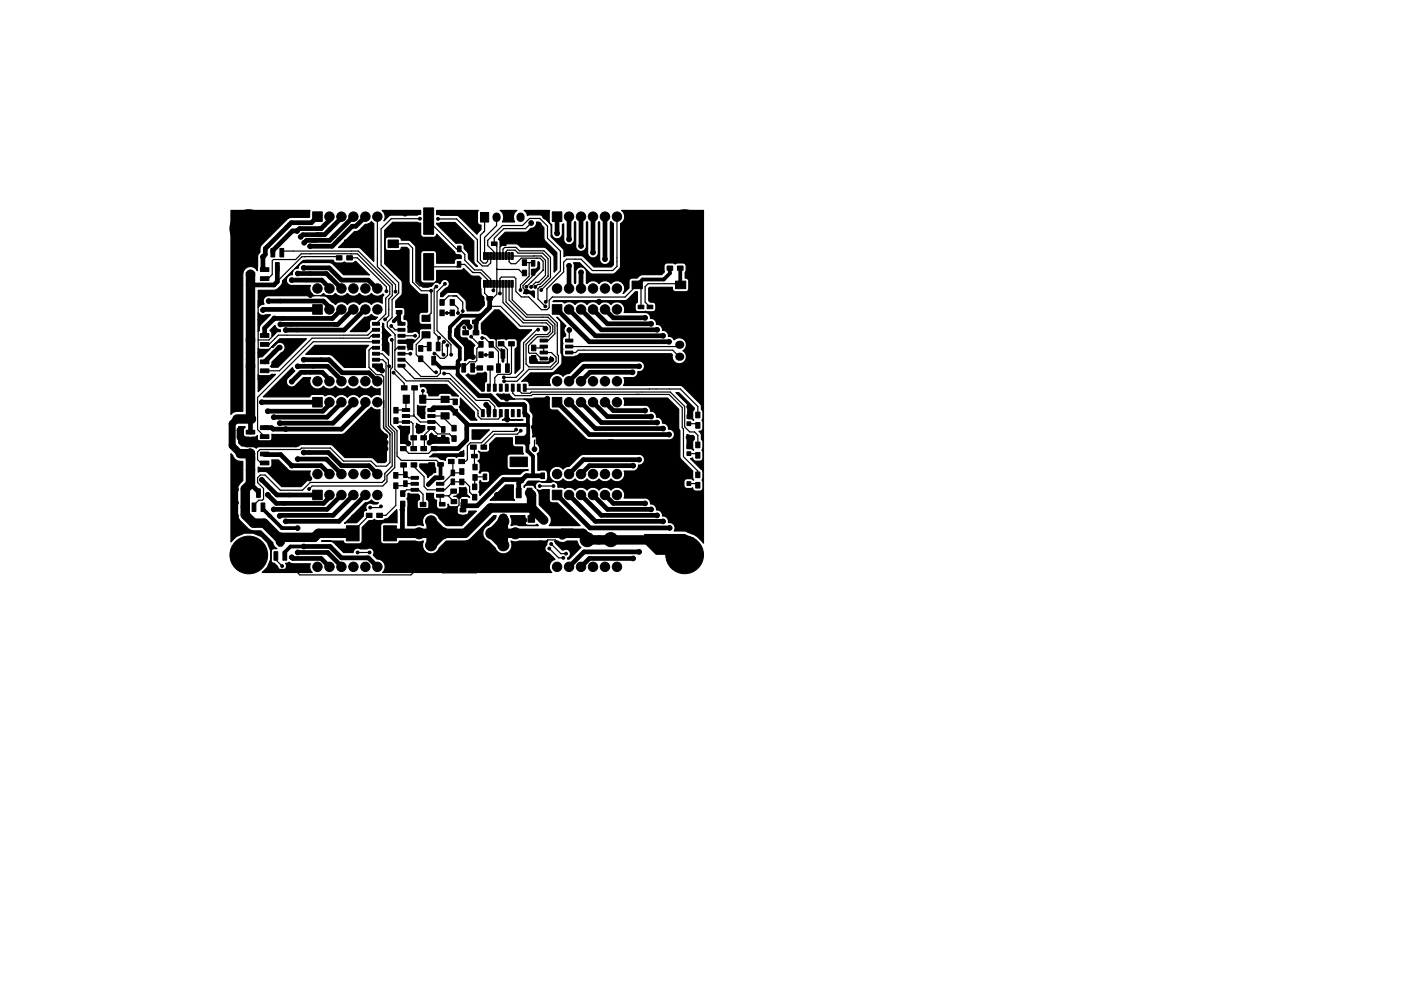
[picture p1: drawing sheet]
<svg xmlns="http://www.w3.org/2000/svg" width="297mm" height="210mm" viewBox="0 0 297 210" stroke-linecap="round" stroke-linejoin="round" font-family="sans-serif">
<g fill="#000" stroke="#000" stroke-width=".21">
<path d="M52.2 57.8h1.8v.8h-1.8zM55.2 58.7h1.8v.8h-1.8zM55.2 56.8h1.8v.8h-1.8zM57.5 52.7h.8v1.8h-.8zM58.4 55.7h.8v1.8h-.8zM59.4 52.7h.8v1.8h-.8zM66.3 45h2v2h-2zM71.3 54.3h1.2v.9h-1.2zM73.5 54.3h1.2v.9h-1.2zM73.1 50.9h2.2v1.6h-2.2zM82.3 50.9h2.2v1.6h-2.2zM89.8 44.1h2.1v5.6h-2.1z"/>
<path d="M89.8 53.8h2.1v5.6h-2.1zM97 50.3h.8v1.2h-.8zM97 52.2h.8v1.2h-.8zM97 57.4h.7v1.2h-.7zM97 55.5h.7v1.2h-.7zM101.9 45.1h1.7v2h-1.7zM102.5 53.6h.5v1.4h-.5zM103.2 53.6h.4v1.4h-.4zM103.8 53.6h.5v1.4h-.5zM104.5 53.6h.4v1.4h-.4zM104.2 51.3h1.2v.8h-1.2zM105.1 53.6h.5v1.4h-.5z"/>
<path d="M105.8 53.6h.4v1.4h-.4zM106.4 53.6h.5v1.4h-.5zM106.1 51.3h1.2v.8h-1.2zM107.1 53.6h.4v1.4h-.4zM107.7 53.6h.5v1.4h-.5zM108.4 53.6h.4v1.4h-.4zM110.8 57.3h.9v1.2h-.9zM110.8 55.1h.9v1.2h-.9zM112.7 55.3h.7v1.2h-.7zM112.7 57.2h.7v1.2h-.7zM117.1 45h2v2h-2zM134 59.6h2.2v1.6h-2.2z"/>
<path d="M141.4 56.4h1.2v.9h-1.2zM143.6 56.4h1.2v.9h-1.2zM143.2 59.6h2.2v1.6h-2.2zM52.2 77.3h1.8v.8h-1.8zM52.2 71.7h1.8v.8h-1.8zM55.2 78.3h1.8v.8h-1.8zM55.2 76.4h1.8v.8h-1.8zM55.2 72.7h1.8v.8h-1.8zM55.2 70.8h1.8v.8h-1.8zM66.3 64.6h2v2.1h-2zM79 68.4h1.5v.6h-1.5zM79 69.7h1.5v.6h-1.5z"/>
<path d="M79 70.9h1.5v.6h-1.5zM79 72.2h1.5v.6h-1.5zM79 73.5h1.5v.6h-1.5zM79 74.8h1.5v.6h-1.5zM79 76h1.5v.6h-1.5zM79 77.3h1.5v.6h-1.5zM84.4 77.3h1.5v.6h-1.5zM84.4 76h1.5v.6h-1.5zM84.4 74.8h1.5v.6h-1.5zM84.4 73.5h1.5v.6h-1.5zM84.4 72.2h1.5v.6h-1.5zM84.4 70.9h1.5v.6h-1.5z"/>
<path d="M84.4 69.7h1.5v.6h-1.5zM84.4 68.4h1.5v.6h-1.5zM84 65.9h1.2v.7h-1.2zM85.9 65.9h1.2v.7h-1.2zM88.8 73.3h.9v1.2h-.9zM88.8 75.5h.9v1.2h-.9zM89.5 70.4h1.7v1.3h-1.7zM89.5 66.9h1.7v1.3h-1.7zM90.6 72.6h.8v1.8h-.8zM91.5 75.6h.8v1.8h-.8zM93.3 63.6h.9v1.2h-.9zM93.3 65.8h.9v1.2h-.9z"/>
<path d="M92.5 72.6h.8v1.8h-.8zM95.4 63.6h.9v1.2h-.9zM95.4 65.8h.9v1.2h-.9zM97.9 77.2h.8v1.8h-.8zM98.1 70.2h1.2v.9h-1.2zM98.3 67.9h1.2v.8h-1.2zM98.9 74.1h.8v1.8h-.8zM99.8 77.2h.8v1.8h-.8zM100.2 67.9h1.2v.8h-1.2zM100.3 70.2h1.2v.9h-1.2zM101.1 77.6h1.2v.9h-1.2zM101.3 62.9h1.2v.8h-1.2z"/>
<path d="M101.5 72.5h.9v1.2h-.9zM101.5 74.7h.9v1.2h-.9zM102.5 59.5h.5v1.4h-.5zM103.2 62.9h1.2v.8h-1.2zM103.3 77.6h1.2v.9h-1.2zM103.2 59.5h.4v1.4h-.4zM103.7 72.5h.9v1.2h-.9zM103.7 74.7h.9v1.2h-.9zM103.8 59.5h.5v1.4h-.5zM104.5 59.5h.4v1.4h-.4zM105.3 77.2h.8v1.8h-.8zM105.1 59.5h.5v1.4h-.5z"/>
<path d="M105.6 72.5h1.2v.9h-1.2zM105.8 59.5h.4v1.4h-.4zM106.2 74.2h.8v1.8h-.8zM106.4 59.5h.5v1.4h-.5zM107.2 77.2h.8v1.8h-.8zM107.1 59.5h.4v1.4h-.4zM107.8 72.5h1.2v.9h-1.2zM107.7 59.5h.5v1.4h-.5zM108.4 59.5h.4v1.4h-.4zM112.7 73.2h.9v1.2h-.9zM112.7 75.4h.9v1.2h-.9zM114.5 72h1.6v.6h-1.6z"/>
<path d="M114.5 73.2h1.6v.6h-1.6zM114.5 74.5h1.6v.6h-1.6zM114.5 75.8h1.6v.6h-1.6zM117.1 64.6h2v2.1h-2zM119.9 75.8h1.6v.6h-1.6zM119.9 74.5h1.6v.6h-1.6zM119.9 73.2h1.6v.6h-1.6zM119.9 72h1.6v.6h-1.6zM135.3 64.8h1.2v.7h-1.2zM137.2 64.8h1.2v.7h-1.2zM143.2 67.2h1.7v1.7h-1.7zM50.3 95.6h1.3v1.3h-1.3z"/>
<path d="M52.2 91.3h1.8v.8h-1.8zM52.2 96.9h1.8v.8h-1.8zM55.2 92.2h1.8v.8h-1.8zM55.2 90.3h1.8v.8h-1.8zM55.2 97.8h1.8v.8h-1.8zM55.2 95.9h1.8v.8h-1.8zM66.3 84.3h2v2.1h-2zM83.5 88.6h.9v1.2h-.9zM83.5 86.4h.9v1.2h-.9zM84.9 92.4h1.2v.9h-1.2zM85.3 86.7h1.5v.6h-1.5zM85.3 88h1.5v.6h-1.5z"/>
<path d="M85.3 89.2h1.5v.6h-1.5zM85.3 90.5h1.5v.6h-1.5zM85.5 83.9h1.3v1.7h-1.3zM84.9 94.7h1.2v.9h-1.2zM85 98.2h1.2v.9h-1.2zM85.1 81.8h1.2v.9h-1.2zM87.1 92.4h1.2v.9h-1.2zM87.1 94.7h1.2v.9h-1.2zM87.2 98.2h1.2v.9h-1.2zM87.3 81.8h1.2v.9h-1.2zM89 83.9h1.3v1.7h-1.3zM89.2 94.7h1.2v.9h-1.2z"/>
<path d="M89.2 92.4h1.2v.9h-1.2zM90.7 90.5h1.5v.6h-1.5zM90.7 89.2h1.5v.6h-1.5zM90.7 88h1.5v.6h-1.5zM90.7 86.7h1.5v.6h-1.5zM90.9 98.2h1.2v.7h-1.2zM91.4 94.7h1.2v.9h-1.2zM91.4 92.4h1.2v.9h-1.2zM92.8 98.2h1.2v.7h-1.2zM93.6 90.5h.8v1.2h-.8zM93.6 92.4h.8v1.2h-.8zM95.1 97.5h1.2v.9h-1.2z"/>
<path d="M93.5 87.6h1.7v1.3h-1.7zM93.5 84.1h1.7v1.3h-1.7zM95.6 99.7h.8v1.2h-.8zM95.8 92.4h.9v1.2h-.9zM95.8 90.2h.9v1.2h-.9zM96.1 86.9h.9v1.2h-.9zM96.1 84.7h.9v1.2h-.9zM97.3 97.5h1.2v.9h-1.2zM97.5 99.4h.9v1.2h-.9zM100.3 98.5h.9v1.2h-.9zM99.8 94.4h1.2v.9h-1.2zM100 96.4h1.2v.7h-1.2z"/>
<path d="M102.1 81.5h.6v1.5h-.6zM102.1 86.9h.6v1.5h-.6zM102.4 98.7h.8v1.2h-.8zM101.9 96.4h1.2v.7h-1.2zM102 94.4h1.2v.9h-1.2zM103.3 81.5h.6v1.5h-.6zM103.3 86.9h.6v1.5h-.6zM104.6 81.5h.6v1.5h-.6zM104.6 86.9h.6v1.5h-.6zM105.9 81.5h.6v1.5h-.6zM105.9 86.9h.6v1.5h-.6zM107.1 81.5h.6v1.5h-.6z"/>
<path d="M107.1 86.9h.6v1.5h-.6zM108.2 97h3.6v2h-3.6zM108.4 81.5h.6v1.5h-.6zM108.4 86.9h.6v1.5h-.6zM109.7 81.5h.6v1.5h-.6zM109.7 86.9h.6v1.5h-.6zM111 81.5h.6v1.5h-.6zM111 86.9h.6v1.5h-.6zM109.3 92.6h3v1.6h-3zM114.7 98.4h.7v1.2h-.7zM113.7 92.6h3v1.6h-3zM117.1 84.3h2v2.1h-2z"/>
<path d="M145.7 89.5h.7v.8h-.7zM145.7 88h.7v.8h-.7zM145.7 95.8h.7v.8h-.7zM145.7 94.4h.7v.7h-.7zM147.5 87.4h.9v1.2h-.9zM147.5 89.6h.9v1.2h-.9zM147.5 93.8h.9v1.2h-.9zM147.5 96h.9v1.2h-.9zM53.4 106.7h.9v1.8h-.9zM54.4 103.7h.8v1.8h-.8zM55.3 106.7h.9v1.8h-.9zM58.1 117.1h.8v1.8h-.8z"/>
<path d="M59 114.1h.8v1.8h-.8zM60 117.1h.8v1.8h-.8zM66.3 104h2v2h-2zM73.4 111.6h2.7v3.2h-2.7zM77.7 108.9h1.2v.9h-1.2zM79.9 108.9h1.2v.9h-1.2zM83.5 100.2h.9v1.2h-.9zM83.5 102.5h.9v1.1h-.9zM81.3 111.6h2.7v3.2h-2.7zM84.9 104.1h.9v1.2h-.9zM84.9 106.3h.9v1.2h-.9zM85.6 100.1h.7v1.2h-.7z"/>
<path d="M85.6 102h.7v1.2h-.7zM86.9 106.6h1.2v.9h-1.2zM87.2 101.1h1.5v.6h-1.5zM87.2 102.3h1.5v.6h-1.5zM87.2 103.6h1.5v.6h-1.5zM87.2 104.9h1.5v.6h-1.5zM89.1 106.6h1.2v.9h-1.2zM91.3 106.6h1.2v.8h-1.2zM92.6 104.9h1.5v.6h-1.5zM92.6 103.6h1.5v.6h-1.5zM92.6 102.3h1.5v.6h-1.5zM92.6 101.1h1.5v.6h-1.5z"/>
<path d="M93.2 106.6h1.2v.8h-1.2zM95.6 103.7h1.2v.9h-1.2zM95.6 101.6h.8v1.2h-.8zM95.7 107.8h1.2v.8h-1.2zM95.6 106h1.2v.9h-1.2zM97.5 101.6h.9v1.2h-.9zM97.6 107.8h1.2v.8h-1.2zM97.8 103.7h1.2v.9h-1.2zM97.8 106h1.2v.9h-1.2zM100.3 100.7h.9v1.2h-.9zM100.2 104.9h.9v1.2h-.9zM100.2 102.7h.9v1.2h-.9z"/>
<path d="M102.4 100.6h.8v1.2h-.8zM107.2 103.6h1v2h-1zM109.5 103.6h1v2h-1zM111.8 103.6h1v2h-1zM112 109.4h1.3v1.4h-1.3zM114.7 100.3h.7v1.2h-.7zM117.1 104h2v2h-2zM118.4 113.1l1.2-.5 .5 1.3-1.2 .4zM145.7 102.2h.7v.8h-.7zM145.7 100.7h.7v.8h-.7zM147.5 100.1h.9v1.2h-.9zM147.5 102.3h.9v1.2h-.9z"/>
<circle cx="50" cy="53.8" r=".5"/>
<circle cx="50" cy="58.1" r=".5"/>
<circle cx="50" cy="55.8" r=".5"/>
<circle cx="51.8" cy="55.8" r=".5"/>
<circle cx="52.7" cy="48.5" r="4"/>
<circle cx="52.9" cy="53.8" r=".5"/>
<circle cx="55.8" cy="54.5" r=".5"/>
<circle cx="61.8" cy="59.4" r=".5"/>
<circle cx="63" cy="49" r=".5"/>
<circle cx="63.1" cy="58" r=".5"/>
<circle cx="63.8" cy="50.2" r=".5"/>
<circle cx="64.4" cy="56.8" r=".5"/>
<circle cx="64.5" cy="51.5" r=".5"/>
<circle cx="65.8" cy="52.2" r=".5"/>
<circle cx="69.8" cy="46" r="1"/>
<circle cx="72.4" cy="46" r="1"/>
<circle cx="74.9" cy="46" r="1"/>
<circle cx="77.5" cy="46" r="1"/>
<circle cx="78.5" cy="48" r=".5"/>
<circle cx="80" cy="46" r="1"/>
<circle cx="85.9" cy="45.3" r=".5"/>
<circle cx="88.1" cy="47.9" r=".5"/>
<circle cx="89" cy="46.4" r=".3"/>
<circle cx="92.9" cy="46.5" r=".3"/>
<circle cx="95.7" cy="47.9" r=".5"/>
<circle cx="97.9" cy="45.8" r=".5"/>
<circle cx="112.6" cy="47.3" r=".5"/>
<circle cx="114.2" cy="47.6" r=".5"/>
<circle cx="115.6" cy="46" r=".5"/>
<circle cx="118.1" cy="49.5" r=".5"/>
<circle cx="120.6" cy="46" r="1"/>
<circle cx="120.6" cy="56.4" r=".5"/>
<circle cx="120.6" cy="50.8" r=".5"/>
<circle cx="123.2" cy="46" r="1"/>
<circle cx="123.2" cy="52.2" r=".5"/>
<circle cx="123.2" cy="57.8" r=".5"/>
<circle cx="125.7" cy="46" r="1"/>
<circle cx="125.7" cy="53.6" r=".5"/>
<circle cx="128.3" cy="46" r="1"/>
<circle cx="128.3" cy="55" r=".5"/>
<circle cx="130.8" cy="46" r="1"/>
<circle cx="140.5" cy="51.4" r=".5"/>
<circle cx="142.4" cy="53.8" r=".5"/>
<circle cx="145.1" cy="53.8" r=".5"/>
<circle cx="145.2" cy="48.5" r="4"/>
<circle cx="147.6" cy="56.5" r=".5"/>
<circle cx="147.6" cy="53.8" r=".5"/>
<circle cx="50" cy="78.7" r=".5"/>
<circle cx="55.8" cy="65.8" r=".5"/>
<circle cx="57" cy="63.9" r=".5"/>
<circle cx="58.2" cy="67.6" r=".5"/>
<circle cx="59.3" cy="73.7" r=".5"/>
<circle cx="59.4" cy="68.8" r=".5"/>
<circle cx="60.6" cy="70" r=".5"/>
<circle cx="63.1" cy="77.7" r=".5"/>
<circle cx="64.4" cy="76.3" r=".5"/>
<circle cx="65.8" cy="62.6" r=".5"/>
<circle cx="67.3" cy="61.2" r="1"/>
<circle cx="69.8" cy="61.2" r="1"/>
<circle cx="69.8" cy="65.7" r="1"/>
<circle cx="72.4" cy="65.7" r="1"/>
<circle cx="72.4" cy="61.2" r="1"/>
<circle cx="72.4" cy="74.8" r=".5"/>
<circle cx="74.9" cy="61.2" r="1"/>
<circle cx="74.9" cy="65.7" r="1"/>
<circle cx="77.3" cy="68.4" r=".5"/>
<circle cx="77.5" cy="65.7" r="1"/>
<circle cx="77.5" cy="61.2" r="1"/>
<circle cx="80" cy="61.2" r="1"/>
<circle cx="80" cy="65.7" r="1"/>
<circle cx="81" cy="78.6" r=".5"/>
<circle cx="81.5" cy="70.8" r=".3"/>
<circle cx="81.6" cy="67.8" r=".3"/>
<circle cx="81.9" cy="61.8" r=".3"/>
<circle cx="82.5" cy="77.7" r=".3"/>
<circle cx="83" cy="69.2" r=".3"/>
<circle cx="83.1" cy="72.1" r=".3"/>
<circle cx="83.4" cy="79.1" r=".3"/>
<circle cx="83.5" cy="68.1" r=".3"/>
<circle cx="83.9" cy="61.9" r=".3"/>
<circle cx="86.8" cy="64" r=".5"/>
<circle cx="86.8" cy="73.5" r=".5"/>
<circle cx="87" cy="75.1" r=".3"/>
<circle cx="88" cy="71.2" r=".3"/>
<circle cx="91.4" cy="61.7" r=".3"/>
<circle cx="92.1" cy="75" r=".3"/>
<circle cx="92.5" cy="79" r=".3"/>
<circle cx="92.5" cy="60.8" r=".3"/>
<circle cx="93.1" cy="71.7" r=".3"/>
<circle cx="94" cy="75.3" r=".3"/>
<circle cx="94.1" cy="72.5" r=".3"/>
<circle cx="94.2" cy="79.2" r=".3"/>
<circle cx="94.3" cy="60.2" r=".3"/>
<circle cx="94.7" cy="66.4" r=".3"/>
<circle cx="94.9" cy="73.3" r=".3"/>
<circle cx="95.7" cy="75.3" r=".3"/>
<circle cx="97.1" cy="66.4" r=".3"/>
<circle cx="97.2" cy="77.5" r=".5"/>
<circle cx="98.1" cy="66" r=".3"/>
<circle cx="98.4" cy="69.5" r=".3"/>
<circle cx="99.6" cy="69.4" r=".5"/>
<circle cx="99.9" cy="71.4" r=".3"/>
<circle cx="100.3" cy="75.8" r=".5"/>
<circle cx="102" cy="64.5" r=".5"/>
<circle cx="102.2" cy="71.7" r=".3"/>
<circle cx="103" cy="75.3" r=".3"/>
<circle cx="104.6" cy="61.6" r=".3"/>
<circle cx="105.8" cy="71.4" r=".5"/>
<circle cx="106" cy="62.3" r=".3"/>
<circle cx="110.4" cy="61.5" r=".3"/>
<circle cx="111.6" cy="60.9" r=".3"/>
<circle cx="111.6" cy="61.9" r=".5"/>
<circle cx="112.6" cy="60.9" r=".3"/>
<circle cx="113.5" cy="60.9" r=".3"/>
<circle cx="114.1" cy="69.9" r=".3"/>
<circle cx="114.8" cy="61.5" r=".3"/>
<circle cx="115.6" cy="65" r=".3"/>
<circle cx="115.6" cy="69.7" r=".5"/>
<circle cx="115.7" cy="64" r=".3"/>
<circle cx="116.3" cy="79.7" r=".5"/>
<circle cx="116.9" cy="76.3" r=".5"/>
<circle cx="118.1" cy="61.2" r="1"/>
<circle cx="120.6" cy="65.7" r="1"/>
<circle cx="120.6" cy="61.2" r="1"/>
<circle cx="120.7" cy="70" r=".5"/>
<circle cx="123.2" cy="65.7" r="1"/>
<circle cx="123.2" cy="61.2" r="1"/>
<circle cx="125.7" cy="65.7" r="1"/>
<circle cx="125.7" cy="61.2" r="1"/>
<circle cx="127" cy="64" r=".5"/>
<circle cx="127.8" cy="76" r=".5"/>
<circle cx="128.3" cy="61.2" r="1"/>
<circle cx="128.3" cy="65.7" r="1"/>
<circle cx="130.8" cy="65.7" r="1"/>
<circle cx="130.8" cy="61.2" r="1"/>
<circle cx="134.1" cy="79" r=".5"/>
<circle cx="135.5" cy="77.7" r=".5"/>
<circle cx="136.8" cy="67.4" r=".5"/>
<circle cx="138" cy="68.7" r=".5"/>
<circle cx="139.3" cy="70" r=".5"/>
<circle cx="140.6" cy="71.2" r=".5"/>
<circle cx="141.9" cy="72.5" r=".5"/>
<circle cx="50" cy="85.8" r=".5"/>
<circle cx="50" cy="81.3" r=".5"/>
<circle cx="50" cy="83.6" r=".5"/>
<circle cx="50.9" cy="91.3" r=".65"/>
<circle cx="55.5" cy="85.3" r=".5"/>
<circle cx="56.8" cy="87.2" r=".5"/>
<circle cx="58" cy="88.5" r=".5"/>
<circle cx="59.3" cy="89.8" r=".5"/>
<circle cx="60.6" cy="91.1" r=".5"/>
<circle cx="61.8" cy="81" r=".5"/>
<circle cx="61.8" cy="98.8" r=".5"/>
<circle cx="63.1" cy="97.4" r=".5"/>
<circle cx="64.4" cy="96" r=".5"/>
<circle cx="67.3" cy="80.9" r="1"/>
<circle cx="68.5" cy="83.1" r=".5"/>
<circle cx="68.5" cy="93.4" r=".5"/>
<circle cx="69.8" cy="80.9" r="1"/>
<circle cx="69.8" cy="85.3" r="1"/>
<circle cx="72.4" cy="80.9" r="1"/>
<circle cx="72.4" cy="85.3" r="1"/>
<circle cx="74.9" cy="85.3" r="1"/>
<circle cx="74.9" cy="80.9" r="1"/>
<circle cx="76" cy="92.7" r=".5"/>
<circle cx="76.1" cy="95.6" r=".5"/>
<circle cx="76.1" cy="94.2" r=".5"/>
<circle cx="77.5" cy="80.9" r="1"/>
<circle cx="77.5" cy="85.3" r="1"/>
<circle cx="80" cy="80.9" r="1"/>
<circle cx="80" cy="85.3" r="1"/>
<circle cx="81.7" cy="92.6" r=".5"/>
<circle cx="81.7" cy="95.2" r=".5"/>
<circle cx="81.8" cy="93.9" r=".5"/>
<circle cx="86.6" cy="94.1" r=".5"/>
<circle cx="88.6" cy="90.5" r=".5"/>
<circle cx="89.3" cy="87.2" r=".5"/>
<circle cx="89.7" cy="82.9" r=".3"/>
<circle cx="91.1" cy="93.9" r=".5"/>
<circle cx="93.3" cy="82.5" r=".5"/>
<circle cx="97.9" cy="96.3" r=".5"/>
<circle cx="98.7" cy="86.9" r=".5"/>
<circle cx="101.9" cy="92" r=".5"/>
<circle cx="102.3" cy="80.6" r=".5"/>
<circle cx="103.1" cy="85.9" r=".5"/>
<circle cx="105.8" cy="85.8" r=".5"/>
<circle cx="106.6" cy="94.1" r=".5"/>
<circle cx="106.8" cy="80.1" r=".3"/>
<circle cx="106.9" cy="80.9" r=".3"/>
<circle cx="107.4" cy="84.6" r=".5"/>
<circle cx="107.6" cy="89" r=".5"/>
<circle cx="107.8" cy="95.1" r=".5"/>
<circle cx="109.4" cy="91.1" r=".3"/>
<circle cx="110.4" cy="91.4" r=".3"/>
<circle cx="113.2" cy="90.6" r=".5"/>
<circle cx="113.3" cy="95.3" r=".5"/>
<circle cx="113.4" cy="91.7" r=".5"/>
<circle cx="116" cy="84.6" r=".5"/>
<circle cx="118" cy="98.4" r=".5"/>
<circle cx="118.1" cy="80.9" r="1"/>
<circle cx="119" cy="90.4" r=".5"/>
<circle cx="119.2" cy="93.9" r=".5"/>
<circle cx="119.2" cy="92.2" r=".5"/>
<circle cx="119.3" cy="95.5" r=".5"/>
<circle cx="120.6" cy="85.3" r="1"/>
<circle cx="120.6" cy="80.9" r="1"/>
<circle cx="123.2" cy="85.3" r="1"/>
<circle cx="123.2" cy="80.9" r="1"/>
<circle cx="124.5" cy="94.7" r="1.5"/>
<circle cx="125.7" cy="85.3" r="1"/>
<circle cx="125.7" cy="80.9" r="1"/>
<circle cx="128.3" cy="85.3" r="1"/>
<circle cx="128.3" cy="80.9" r="1"/>
<circle cx="129.5" cy="94.7" r="1.5"/>
<circle cx="130.8" cy="80.9" r="1"/>
<circle cx="130.8" cy="85.3" r="1"/>
<circle cx="134.2" cy="98.8" r=".5"/>
<circle cx="135.5" cy="97.5" r=".5"/>
<circle cx="136.8" cy="87.1" r=".5"/>
<circle cx="138" cy="88.4" r=".5"/>
<circle cx="139.3" cy="89.7" r=".5"/>
<circle cx="140.6" cy="90.9" r=".5"/>
<circle cx="141.9" cy="92.2" r=".5"/>
<circle cx="143.2" cy="93.7" r=".5"/>
<circle cx="143.3" cy="95.2" r=".5"/>
<circle cx="143.3" cy="98.7" r=".5"/>
<circle cx="143.3" cy="96.9" r=".5"/>
<circle cx="146" cy="92.8" r=".5"/>
<circle cx="146.1" cy="86.3" r=".5"/>
<circle cx="50" cy="101.6" r=".5"/>
<circle cx="50" cy="109.5" r=".5"/>
<circle cx="50" cy="103.9" r=".5"/>
<circle cx="50" cy="106.7" r=".5"/>
<circle cx="52.7" cy="117.7" r="4"/>
<circle cx="55.5" cy="101.8" r=".5"/>
<circle cx="56.8" cy="105" r=".5"/>
<circle cx="58" cy="108.1" r=".5"/>
<circle cx="59.3" cy="109.5" r=".5"/>
<circle cx="60.6" cy="110.6" r=".5"/>
<circle cx="61.8" cy="118.2" r=".5"/>
<circle cx="63.1" cy="112" r=".5"/>
<circle cx="63.1" cy="117.2" r=".5"/>
<circle cx="64.4" cy="115.9" r=".5"/>
<circle cx="65.5" cy="103.8" r=".3"/>
<circle cx="65.6" cy="101.5" r=".5"/>
<circle cx="67.3" cy="100.6" r="1"/>
<circle cx="69.8" cy="100.6" r="1"/>
<circle cx="69.8" cy="105" r="1"/>
<circle cx="72.4" cy="105" r="1"/>
<circle cx="72.4" cy="100.6" r="1"/>
<circle cx="74.9" cy="105" r="1"/>
<circle cx="74.9" cy="100.6" r="1"/>
<circle cx="75" cy="109.7" r=".5"/>
<circle cx="75.8" cy="117.2" r=".3"/>
<circle cx="77.5" cy="100.6" r="1"/>
<circle cx="77.5" cy="105" r="1"/>
<circle cx="78.4" cy="117.2" r=".3"/>
<circle cx="78.5" cy="107.7" r=".3"/>
<circle cx="80" cy="100.6" r="1"/>
<circle cx="80" cy="105" r="1"/>
<circle cx="80.8" cy="107.4" r=".3"/>
<circle cx="85.2" cy="108.1" r=".3"/>
<circle cx="88.9" cy="113.2" r="1.17"/>
<circle cx="90.8" cy="102.8" r=".3"/>
<circle cx="91.2" cy="100.3" r=".5"/>
<circle cx="91.4" cy="115.7" r="1.17"/>
<circle cx="91.4" cy="110.6" r="1.17"/>
<circle cx="93.9" cy="113.2" r="1.17"/>
<circle cx="97.3" cy="105.3" r=".5"/>
<circle cx="102.5" cy="103.6" r=".5"/>
<circle cx="104.2" cy="113.2" r="1.17"/>
<circle cx="105.4" cy="105" r=".5"/>
<circle cx="106.7" cy="115.7" r="1.17"/>
<circle cx="106.7" cy="110.6" r="1.17"/>
<circle cx="109.3" cy="113.2" r="1.17"/>
<circle cx="111.2" cy="110.4" r=".5"/>
<circle cx="112.6" cy="117.7" r=".7"/>
<circle cx="114.4" cy="103.1" r=".3"/>
<circle cx="114.6" cy="115.4" r=".65"/>
<circle cx="116.5" cy="116.4" r=".3"/>
<circle cx="116.9" cy="115.4" r=".3"/>
<circle cx="117.3" cy="103.1" r=".3"/>
<circle cx="118.1" cy="100.6" r="1"/>
<circle cx="119.4" cy="118.4" r=".3"/>
<circle cx="119.6" cy="109.7" r=".5"/>
<circle cx="120" cy="117.5" r=".3"/>
<circle cx="120.4" cy="115.8" r=".5"/>
<circle cx="120.6" cy="105" r="1"/>
<circle cx="120.6" cy="100.6" r="1"/>
<circle cx="123.2" cy="100.6" r="1"/>
<circle cx="123.2" cy="105" r="1"/>
<circle cx="124.5" cy="114.5" r="1.5"/>
<circle cx="125.7" cy="100.6" r="1"/>
<circle cx="125.7" cy="105" r="1"/>
<circle cx="128.3" cy="105" r="1"/>
<circle cx="128.3" cy="100.6" r="1"/>
<circle cx="129.5" cy="114.5" r="1.5"/>
<circle cx="130.4" cy="102.7" r=".5"/>
<circle cx="130.8" cy="105" r="1"/>
<circle cx="130.8" cy="100.6" r="1"/>
<circle cx="134.2" cy="118.5" r=".5"/>
<circle cx="135.5" cy="117.1" r=".5"/>
<circle cx="136.8" cy="106.8" r=".5"/>
<circle cx="138" cy="108.1" r=".5"/>
<circle cx="139.3" cy="109.3" r=".5"/>
<circle cx="140.6" cy="110.6" r=".5"/>
<circle cx="142" cy="112" r=".5"/>
<circle cx="145.2" cy="117.7" r="4"/>
<circle cx="59.8" cy="120.1" r=".3"/>
<circle cx="63.3" cy="121" r=".5"/>
<circle cx="67.3" cy="120.3" r="1"/>
<circle cx="69.8" cy="120.3" r="1"/>
<circle cx="72.4" cy="120.3" r="1"/>
<circle cx="74.9" cy="120.3" r="1"/>
<circle cx="77.5" cy="120.3" r="1"/>
<circle cx="80" cy="120.3" r="1"/>
<circle cx="118.1" cy="120.3" r="1"/>
<circle cx="120.6" cy="120.3" r="1"/>
<circle cx="123.2" cy="120.3" r="1"/>
<circle cx="125.7" cy="120.3" r="1"/>
<circle cx="128.3" cy="120.3" r="1"/>
<circle cx="130.8" cy="120.3" r="1"/>
</g>
<g fill="#000">
<circle cx="144" cy="78.2" r=".86"/>
<circle cx="144" cy="70.6" r=".86"/>
<circle cx="144" cy="73.1" r=".86"/>
<circle cx="144" cy="75.7" r=".86"/>
<circle cx="146.6" cy="70.6" r=".86"/>
<circle cx="146.6" cy="73.1" r=".86"/>
<circle cx="146.6" cy="68.1" r=".86"/>
<circle cx="146.6" cy="75.7" r=".86"/>
<circle cx="146.6" cy="78.2" r=".86"/>
</g>
<path d="M105.3 45.9v.3M107.8 45.9v.3M110.4 45.9v.3" fill="none" stroke="#000" stroke-width="1.7"/>
<g fill="none" stroke="#000" stroke-width="1">
<path d="M58.8 56.6v3.2l-.7 .7h-5M61.8 59.4h6.4l1.6 1.8M63.1 58h6.1l3.2 3.2M64.4 56.8h5.4l2.6 2.6h5.7l1.9 1.8M67.3 49.7v.1M67.3 46l-1.3 1.2h-4.3l-5.4 5.5v1.3l-.6 .5v2.3l.4 .4M69.8 46v.7l-1.7 1.8h-4.6l-.5 .5h-1l-4.1 4.1v.5M72.4 46v.2l-3.6 3.6h-4.6l-.5 .4M74.9 46l-5 5h-4.9l-.5 .5M77.5 46l-2.1 2h-.7l-4.3 4.2h-4.7M118.1 46v3.5M120.6 46v4.8"/>
<path d="M120.6 56.4v4.8M123.2 46v6.2M123.2 57.8v3.4M125.7 46v7.6M128.3 46v9M57 63.9h11.6l1.2 1.2v.6M59.3 73.7h-.2l-3 3.1M63.1 77.7h6.4l2.9 2.9v.3M64.4 76.3h5.4l2.7 2.8h5.7l1.8 1.8M67.3 65.7h-11.4l-.1 .1M72.4 65.7l-1.9 1.9h-12.3l-2.1 2v1.5M74.9 65.7l-3.3 3.1h-12.2"/>
<path d="M77.5 65.7l-4.5 4.3h-12.4M97.1 79.5l4.4 4.5h2.5l1.8 1.8h5.2l.3 .3v1.6l.6 .6M103.8 63.3v1.9l-3 3.1 .1 .1v2.2M118.1 65.7l6.9 6.8h16.9M120.6 65.7l5.6 5.5h14.4M123.2 65.7l4.3 4.3h11.8M125.7 65.7l3.1 3h9.2M128.3 65.7l1.7 1.7h6.8M134.1 79h-9l-1.9 1.9M135.5 77.7h-11.7l-3.2 3.2M50.9 96.3h1.2l1 1v2.5M53.3 88.7l-.2 .2v2.8"/>
<path d="M53.3 88.3v.6M55.5 85.3h11.8M56.1 96.5h3.4l2.3 2.3h6.3l1.7 1.8M63.1 97.4h6.1l3.2 3.2M64.4 96h5.2l2.8 2.8h5.8l1.8 1.8M69.8 80.9v-.4l-1.5-1.5h-4.5l-2 2M69.8 85.3v.5l-1.3 1.4h-11.7M72.4 85.3l-3.1 3.2h-11.3M74.9 85.3l-4.3 4.5h-11.3M77.5 85.3v.7l-5.1 5.1h-14.5l-.3-.4h-1.5M91.5 87l.5-.5h3.6l3.4 3.4v3.4l-1.9 1.9h-5.1M93.4 98.5l-.1 .1"/>
<path d="M103.1 85.9l.5 .5v1.3M118.1 85.3l6.9 6.9h16.9M120.6 85.3l5.6 5.6h14.4M123.2 85.3l4.3 4.4h11.8M125.7 85.3l3.1 3.1h9.2M128.3 85.3l1.7 1.8h6.8M134.2 98.8h-9.2l-1.8 1.8M135.5 97.5h-11.8l-3.1 3.1M53.1 102.6l1.7 1.7v.3M55.5 101.8l3.2 3.2h8.6M56.8 105l1.8 1.8h10l1.2-1.3v-.5M61.8 118.2l.3 .3h6l1.7 1.8"/>
<path d="M63.1 117.2h6.4l2.9 3.1M64.4 115.9h5.6l2.4 2.5h5.7l1.9 1.9M72.4 105l-3.1 3.1h-11.3M74.9 105l-4.3 4.3h-11.2l-.1 .2M77.5 105l-5.6 5.6h-11.3M85.2 108.1h.1M85.4 106.9l-.1 6.3M93.3 101.4h-1.1l-1.4 1.4M98.4 106.4l-.2 .3v1.5M110.6 101.8v.2M110.7 101.7h-4l-5.5 5.6h-3M115.1 100.9h-3.6l-1.5 1.6v2.1"/>
<path d="M118.1 105l7 7h16.9M120.6 105l5.6 5.6h14.4M123.2 105l4.3 4.3h11.8M125.7 105l3.1 3.1h9.2M128.3 105l1.7 1.8h6.8M134.2 118.5h-9.2l-1.8 1.8M135.5 117.1h-11.7l-3.2 3.2"/>
</g>
<g fill="none" stroke="#000" stroke-width=".25">
<path d="M50 55.8v2.3M52.9 53.8l-1.1 1.1v.9M55.5 45.8l-5.5 5.5v2.5M56.1 59.1h.8l.8-.9v-2.9l.3-.2h4.7l1.2-1.3 11.9 .1 6.8 6.8v1.7l-.8 .9v3.3l-2.1 2.1M59.8 53.6l.3-.3h15.9l7.2 7.2v2.2l-.8 .8v3.5l-.8 .8M63.3 54.4h.1M71.9 54.7l-.3-.3-7.6 .1-6 6h-4.9M74.1 54.7h1.7l6.1 6.2v.9M74.4 53.8v.1M75.2 57h-3.3l-1.5-1.5h-6.4l-4.1 4.1v3.1M80 46v10.6l3.9 3.8v1.5M83.4 51.7h3.2l.9 .9v7.2l1.8 1.9h2.1v4.7l-1.1 1.1"/>
<path d="M88.1 47.9l.1 12 .8 .7h2.5l2.6-2.6h3.2v.5l4.6 4.6v.2M89 46.4h-6l-2.2 2.2v7.7l3.7 3.7v2.2l-1.4 1.4v3.8l-1 1v.9l1.7 1.7v3.3M90.9 56.6h5.9l.5-.5h1.2l1.8 1.7h1.6l1.5 1.6v.8M90.9 46.9l5.9 5.9h.6l1.2 1.2v1.2l2 2.1h1.5l1.9 1.9v1M92.9 46.5h3.9l4.4 4.4v4.5l1 1h1.2l.6-.6v-1.5M95.7 47.9l1.7 1.8v1.2M100.3 57.8h.1M102.7 46.1v2.9l-.8 .9v5.3l.6 .6h.5l.4-.3v-1.2M104.7 54.3v-.9l-1.3-1.3v-1.1l3.2-3.2h4.2l1.5-1.5h2.2l1.6 1.7v2.5l2.7 2.8v4.2l-4 4M105.3 46.1v1.7l-2.6 2.6v3.9M105.3 57.1h.1M105.3 57.2h4.7l.7 .7h.5"/>
<path d="M106.6 54.3v-1.4l.4-.4h2.4l.7 .7h5.2l1.4 1.4v4.3l-1.9 1.9h-.3l-.4 .5v2.1l1.5 1.6M107.3 54.3v-.9l.3-.3h1.6l.7 .6h5.2l1.1 1.2v3.7l-1.7 1.7h-.5l-.5 .6M107.9 52.5h-.1M107.9 54.3v1.2l.5 .5h.9l1.2-1.2h4l.7 .6v1.9M108.6 54.3h6.1l.9 .9v3.2l-1.4 1.5h-.6l-1 1M111.2 55.7h1.7l.1 .2M112.2 55.7v2.9l-1.8 1.8v1.1M112.6 47.3l-1.2 1.2h-4.6l-2 2v1.2l.5 .6v10.1l-.8 .9h-.7M112.7 59.8h.1M113 57.8v.6l-2.1 2.2v.5l.7 .8M114.2 47.6l-2.8 2.9h-3.1l-1.2 1.2h-.4l-.7 .7v1.9M115.1 57.3h.1"/>
<path d="M115.2 57.3l-3.6 3.6M130.8 46v10.5l-.9 .9h-4.3l-2.4-2.4h-3.1l-.6 .6v2.1l-3.5 3.6v2.5l-.3 .2M135.6 59.9l-3.1 3.1h-15.4l-.7 .7v1.6l-.4 .4h-1.2l-2.7-2.7h-1.6l-1.1-1.2v-2.7l-.4-.3h-2.7l-.3 .3v3.2M140.5 51.4v.1M142.4 53.8v-.4l2.8-4.9 2.4 2.5v2.8M145.1 53.8v.5l2.5 2.2M146.6 55.1h-6.7l-.5-.5h-2.7v3.1M50 78.7v2.6M54.7 67.8h1.2M54.9 74.8l-.2 .1M58.4 70.4v.3l-1.4 1.4h-2.3M60.8 72.5h-1.7l-1.2 1.2h-.4l-1.2 1.2h-1.5"/>
<path d="M67.3 61.2v.1M70.6 63.2l-.5-.5h-4.2l-.2-.2h-5.2l-.2 .2h-4.4l-1.2 1.2v16.6l.4 .4M79.7 72.5h-13.3l-11.8 11.8v6.8l1.5 1.5M79.7 77.6h.3l1 1M79.7 76.3h1.5l.6 .7v13.5l1.4 1.3v7.1l-1.6 1.6v1.3l-.6 .6h-15.2l-1.7 1.6h-4.7l-3.2-3.2h-1l-.6 .6v1l1.3 1.2v2.3l-.3 .2h-.7l-1 1v.5M79.7 75.1h1.3l1.3 1.3v13.9l1.4 1.4v7.5l-1.7 1.7v1.3l-.8 .9h-15l-.7 .7M79.7 73.8h-1l-.5 .5v3.6l1.6 1.6h1.1l.5 .5v10.8M79.7 71.2h-1l-.5 .5h-12l-7 7h-3.1M79.7 70h-.6l-1.1 1.1h-19l-2 2h-.9M82.3 77.6l.2 .1M82.4 65.6v.1M82.4 65.6h.1"/>
<path d="M83 69.2l.8 .8h1.3M83.1 72.1l.1 .2v5.6l-.4 .5v11.6l1.4 1.4v5.4l.9 .9h7.4l.9 .8M83.4 79.1l2.3 2.2v1M85.1 77.6l2.8 2.7h7.6l6.9 6.9v.5M85.1 73.8h-.8l-.6 .5v4.1l2.5 2.4h8.8l6.3 6.3v1.2l.7 .6h3.6l.6-.5v-.7M85.1 76.3h.6l3.6 3.6h3.4l.7-.7v-1.3l-1.5-1.4M85.1 75.1h1.9M85.1 71.2h2.9M86.5 66.2l2.4 2.4v2.8l-1.1 1.1h-2.7M86.8 72.5v1M86.9 79.4h.1M90.3 71l-2.1 2.1v2.1l3.9 3.8h.4"/>
<path d="M91 73.5h-1.4l-.4 .4M92.1 61.1h.1M92.5 60.8l-.5 .4v9.4l1.1 1.1-.2 .2v1.6M93.7 64.2l1.4-1.4h1.7l1.3 1.3v1.9M93.7 66.4h2.2M94.1 72.5l-.3 .4v2.1l.2 .3M94.2 79.2h1l5.8 5.8h2.6l1.3 1.2v1.5M94.3 60.2l-1.6 1.7v8.2l2.9 3 .1 2.2M94.8 66.4h-.1M94.9 73.3v2.1l-.7 .6h-.9l-.9-1h-.3M95.2 66.4h.1M95.9 64.2l1.2 1.2v1"/>
<path d="M98.3 77.7v.4M98.4 69.5l.3 .3v.8l-.3-.3M99.9 71.4l1.6 1.7h.5l-.9 .9v2.5l-.3 .3h-1.3l-1.2 1.2M100.2 78.1h1.7M102 75.3h2.1M102.2 71.7h.6l2.9 2.9v3.5M102.7 60.2v2l1.1 1.1M103 75.3h.1M103.8 63.3h.1M103.8 65h2.3l4.2 4.2h4.8l.5 .5M103.9 78.1v3.9l-.3 .3M104.7 60.2l-.1 1.4"/>
<path d="M105.8 71.4l-.6 .7v1.4l1.4 1.4v.2M106 60.2h.1M106.4 72.9l1.2 1.2v4M106.6 60.2v4l4.3 4.3h4.9l.9 .8v1.1l-.7 .6h-2.4l-2.1 2v4.2l.6 .6h4.6l1.2-1.1v-.9l-1-1h-1.6v-1.3l-.3 .3h-1.8M107.3 60.2v3.9l3.9 3.9h4.8l1.2 1.1v1.4l-1 .9h-2.3l-1.8 1.9v1.5l.1 .1h1.4l1.2 1.2h.5M107.9 60.2v3.5l3.7 3.6h4.6l1.5 1.5v2l-1.5 1.5h-.9M108.4 72.9v6.2l-.3 .3h-2.5l-.7 .7v2.1M108.6 60.2v3.4l3.2 3.2h4.6l1.8 1.7v6.7l.2 .2v1.5l-1.4 1.5h-4.9l-2.5 2.5h-2.7M110 68.9h.1M113.2 76l.7 .8h2.5l.5-.5M114.1 69.9h-.3l-2.8 2.9v5.7l-1.6 1.6h-2.6M120.7 70v2.3"/>
<path d="M120.7 76.1v1.6l-1.6 1.5h-2.4l-.4 .5M120.7 74.8h1.3l.6-.5h20l1.4 1.4M120.7 70h.1M120.9 72.2v.4M127 64h4.8l1.8 1.8v.5h8.6l1.8 1.8M135.1 60.4l.8 .9v3.8M144 73.1l-.4 .4h-22.9M144.2 60.6l.1-.2-.3-.2h-6.6l-.6 .6v3.3l1 1M50 83.6v2.2M68.5 93.4h6.8l.8 .8M81.4 86.4l-.1 4.3 1.4 1.4v6l-.8 .8h-2.1l-1.1-1.1h-5.9l-2.7-2.7h-6.2l-.3 .3h-8.5l-.5 .5v1.6l.7 .7h.8M82 91.4h.1"/>
<path d="M83.9 89.2l.3 .3h3l.4 .4v5.3M85.5 92.9l1.1 1.2M85.6 98.6v1.7l1 1.1h1.3M85.7 95.2l1 1h4.2l1-1M86.1 90.8v1.7l-.4 .4M86.1 88.3h1.7l1.3 1.2h3.3l1.6 1.6M86.1 84.7v2.3h-2.2M87.8 82.3v6M87.8 88h.1M87.8 98.6v.4l2.1 2.1v2.1l.7 .7h3.7l1.7-1.7h2.6l1 1v1.2l1 1.1M89.2 84.3l.5 .4h6.3l.5 .6M89.7 82.9l-.1 1.8"/>
<path d="M91.5 88.3h2.8M91.5 98.5v1.6l-.3 .2M91.9 92.9l.1 .1h2M92 92.9l-.9 1M94.4 88.2v.7l1.9 1.9M94.4 88.2l-.1 .1M95.7 97.9l.3 .3v2.2l-2.2 2.2h-.5M96.3 93l-1-.9h-2.6l-1.2-1.3-1.5 1.5v2.9M100.4 94.9l.2 .2v3.9l.1 .1M102.3 80.6l.1 1.7M107.4 84.6h8.6v2.8l3 3h-.8l-3.1 3.1v5.5M107.4 87.7l.2 1.3"/>
<path d="M107.8 95.1l-1.7 1.7h-3.6l.3 .3v2.2h.5l.6 .5v2.4l-1.4 1.4M108.7 92.1h-3.8l-2.8 2.8h.5M108.7 82.3v1.1l.5 .5h3.4l.3-.2h29l2.8 2.8v4.3l.2 .2v5.9l3.1 3v.8M109.4 91.1l-.4 .4h-4.5l-2.4 2.4h-2.4l-.6 .7v2.9l-.4 .4h-.8M110 82.3v.5l.6 .6h1.8l.2-.2h29.5l3.1 3v4.4l1 1h1.1l.7 .7v2.1M110.4 91.4l-.7 .7h-.9M111.3 82.3l.2 .2h32.7l3.8 3.7-.1 1.8M113.4 93.4l-.1 1.9M113.4 91.7l1.7 1.7h2.9l1.2-1.2M119.2 93.9l.1 1.6-1.3 1.3v1.6M129.5 94.7h-5l.5 .5h2M137.7 82.5h.1"/>
<path d="M143.3 98.7l-4 4h-8.9M146 89.9h1.6l.4 .3M146 96.2h1.6l.4 .4M50 106.7v4.8h.7l1.4 1.4h2.7l2.7 2.6v4.7l.8 .9M50 101.6v2.3M58.5 118v.8l1.3 1.3M63.4 101.1l.5 .4h1.7M75.8 117.2h2.6M78.3 109.3l-3.5 3.5v.4M80.8 107.4l-.3 .3h-2M85.4 104.7l.8-.8h2.5l1 1v2.1M86 100.4v.3h-1.9l-.2 .1"/>
<path d="M87.9 102.6h-1.9l-.5 .5h-1.6v4.1l-2.1 2.1h-1.3M95 105.2l1.2 1.2M96.2 104.2l-1 1h-1.9v1.4l.5 .4M97.9 100l-.3 .3h-1.6M98.3 102.2h.1M98.4 104.2l-1.1 1.1v1.8l-1 1.1h-3.2l-1.2-1.2-.9 .9h-2.7l-.8-.9 .4-.4v-1.4M98.4 104.2h.1M102.8 101.2h-2l-.2 .2v1.9M102.9 119.6l-2 1.9h-7l-1.1-1h-4.2l-1.5 1.5h-23.5l-.9-.9h-5M107.7 104.6h-1.9l-.4 .4M114.4 103.1h2.9M115.3 115.4l.8-.9h1.7l1.2 1.3h1.4"/>
<path d="M116.5 116.4l1.9 2h1M116.9 115.4l2 2.1h1.1M124.5 114.2h5M126.7 114.2l.3 .3M146 102.6h1.6l.4 .3M58.5 121.1l.1 .1v-.1"/>
</g>
<g fill="none" stroke="#000" stroke-width=".8">
<path d="M78.5 48l-3.7 3.7h-.6M142 56.9v1.1l-1.3 1.3h-4.5l-1.1 1.1M144.2 56.9l.1 3.5M84.6 66.2v2l.5 .5M84.6 67l-1.1 1.1M86.8 64l-.3 .3v1.9M91.9 76.5l1.5 1.5h3.7M97.1 77.3l.1 .2M97.8 67h4.3l-.1-.1h-.3v.4M97.9 66.9l-2.5 2.5v2.3l2.1 2.2v2.3l-.4 .5v2.8M99.6 69.4l-.7-.8v-.3h-.7l-1.1 1.2v2.1l2.2 2.2v1.2h.3l.7 .8M101.9 63.3l.1 1.2"/>
<path d="M76 92.7v.1M81.7 95.2l.1-1.3-.3 .3h-5.4v1.4M93.4 98.5l-.1 2.9M97.8 96.3h.1M98.6 86.9h.1M99 89.9l.2 .3h12.8v2l-1.2 1.2 1 1v1.3l1.2 1.1v4.1M106.6 94.1l.9 1h.3M110.8 93.4l-.2 .2M111.9 88.3l.1 2M113.2 90.6v.8l.2 .3M143.2 93.7l.1 3.2M143.3 95.2h-23.8l-.2 .3"/>
<path d="M143.3 98.7l.1 .1M146 92.8l.1 .1-.1 1.8M146.1 86.3l-.1 2.1M55.5 101.8l3.2 3.2M55.7 107.6v.4l4.1 4h3.3M64.4 115.9h-2.8l-1.2 1.3v.8M112.7 107.8l-.1 2.3M115.3 115.4l-4.3 4.2h-8.1M63.3 121l-.1 .1h-5.5"/>
</g>
<path d="M145.2 48.5l1.4 1.4v28.3M53.1 72.1v2.8M53.1 76.3v1.4M120.7 76.1l21.1-.1 2.2 2.2h2.6M144 68.1h2.6M144 70.6h2.6M146.6 78.2l.1 .2M139 115.5l-2.2-2h8.4l1.7 .8-1.7 1.8v1.6" fill="none" stroke="#000" stroke-width=".5"/>
<path d="M50.2 88.9l-1 1v4.7l1.7 1.7M50.9 91.3v1.5l1.4 1.4h10.4l.8-.8h5" fill="none" stroke="#000" stroke-width="1.5"/>
<g fill="none" stroke="#000" stroke-width="2">
<path d="M53.1 58.2v30.7M50.2 88.9h3.1M52.9 96.2h.2v6.4l-1.1 1.1v5.5l1.7 1.8h2.3l3 3h.4M53 96.2l.1 .1h-2.2M59.4 114v1M74.8 113.2h-7.3l-.8 .8h-7.3M91.4 110.6l2.5 2.6-2.5 2.5zM104.2 113.2h19.4l1.4 1.3h13l1.1 1.1M106.7 110v5.7l-2.5-2.5M106.7 111.3l-.7 .7v-.6M106.7 110.6l-2.5 2.6M112.3 104.6l.4 .4v2.8"/>
<path d="M112.7 107.8h-8.7l-5.4 5.4h-15.9M112.7 107.8l2.6 2.6M119.2 113.2v.3"/>
</g>
<g fill="#000" stroke="#000" stroke-width=".25">
<path d="M54.7 61.6h3.4a2.28 2.28 0 0 0 1.8-2l2.2-2.2-.1 .9a1.15 1.15 0 0 0-1.3 1.2 1.15 1.15 0 0 0 1.4 1.1h3.7a1.57 1.57 0 0 0 .9 2.1h-9.7a1.13 1.13 0 0 0-1 1.8l-.6 .1-.7 .7zM49 44.6h16.7l-.1 1.5h-3.9l-.8 .3-5.5 5.5-.2 .4-.1 1.2a1.17 1.17 0 0 0-.5 1.2v2.7a1.63 1.63 0 0 0-1.9-.8 1.63 1.63 0 0 0-1.2 1.6v29.1a2.23 2.23 0 0 0-2.5 .6zM62.5 57.1l1.8-1.9h6.4a.63 .63 0 0 0 .6 .6h1.2l.5-.2a2.28 2.28 0 0 0 1.9 .2l.6-.3 2.8 2.8h-5.4l-2.3-2.3-.8-.3h-5.4a1.09 1.09 0 0 0-1.1 1.2zM71.8 52.5l3.3-3.4 .8-.1 1.5-1.4 1-.2 .3-.4 .6 .4-.1 8.1-2.9-2.9zM83.3 47.2h5.2l.7 .1v2.4a.65 .65 0 0 0 .6 .7h2.1a.65 .65 0 0 0 .7-.7l3.8 3.7a.64 .64 0 0 0 .6 .7h.6l.2 .2v.6l-.8-.1a.73 .73 0 0 0-.7 1h-3.7v-2a.65 .65 0 0 0-.7-.6h-2.1a.65 .65 0 0 0-.6 .6v5.6a.65 .65 0 0 0 .6 .7h2.1l-.4 .7-.6 .1h-1.3l-1.4-1.4v-6.9a2.49 2.49 0 0 0-3.1-1.6v-.1a.65 .65 0 0 0-.6-.6h-2.2a.65 .65 0 0 0-.7 .6v1.6a.65 .65 0 0 0 .7 .7h2.2a.65 .65 0 0 0 .6-.7h1.2l.4 .5 .1 7.1 2.2 2.3 1.7 .1v3.6l-1.2 .1a.65 .65 0 0 0-.7 .7v1.3a.65 .65 0 0 0 .7 .6h1.8v1l-1.8-.1a.74 .74 0 0 0-.7 1.1 .93 .93 0 0 0-1.4-.3h-.9v-1.1a1.21 1.21 0 0 0-.6-1.6h-.2v-.7a1.34 1.34 0 0 0-.2-1.8l-1.6-.1v-1.3l1.3-1.4v-2.8l-3.6-3.8v-7zM81 44.6h8.2v.9l-.7 .1h-5.5l-.6 .3-1 1a1.63 1.63 0 0 0-.4-2.3zM92.6 47.3l3.9-.1 4 4v4.2l.2 .5 .6 .6h-.4l-1.6-1.6a1.82 1.82 0 0 0-.9-2.1v-.6a.65 .65 0 0 0-.6-.6l-1.1 .1-4.1-4.2zM92.6 57.4l5.1-.1 .6-.3 1.7 1.5 1.5 .1 .5 .5-.1 .4 .1 2.7v.3l.6 .6 .1 1.7-1.2 1.1-2.5 .1-.1-.6-.1-1.6-1.7-1.7h-2.3l-.9 .8h-.5v-.7l1.1-1a.95 .95 0 0 0 .8-1 .95 .95 0 0 0-.9-.9 .95 .95 0 0 0-1 .8l-.1 .1-.6-.3h-.3l.2-.5zM92.6 44.6h8.8l-.2 .5v2a.66 .66 0 0 0 .8 .7v.9l-.9 1-4-4-4.5-.1zM106 44.6h3.6a1.81 1.81 0 0 0-.5 2.5h-2.6a1.81 1.81 0 0 0-.5-2.5zM114.1 55.5l.3 .3v1.2l-1.4 1.5v-1.4a.81 .81 0 0 0 1.1-.6zM105.7 50.7l1.4-1.4h4.3l.6-.3 .6-.6a1.12 1.12 0 0 0 1.2-1.3h.3l1.2 1.2 .1 2.5 2.7 2.8v3.6l-.6 .5-.1-3.4-1.8-1.8-5.2-.1-.7-.6-1.9-.1a1.46 1.46 0 0 0-1.7 .6l-.1-1.2z"/>
<path d="M111.1 44.6h5.4l-.1 2.4 .2 .4 .4 .2v1.9a1.15 1.15 0 0 0 1.2 1.2 1.15 1.15 0 0 0 1-1.4v-1.7l.3-.1v3.3a1.15 1.15 0 0 0 1.3 1.1 1.15 1.15 0 0 0 1-1.3v-3.5l.1-.1 .2 .1v5.1a1.15 1.15 0 0 0 1.2 1.1 1.15 1.15 0 0 0 1-1.3v-4.9l.2-.1 .1 .1v6.5a1.15 1.15 0 0 0 1.3 1.1 1.15 1.15 0 0 0 1-1.3v-6.3l.1-.1 .1 .1v7.9a1.15 1.15 0 0 0 1.3 1.1 1.15 1.15 0 0 0 1-1.3v-7.7l.1-.1 .6 .4-.1 8.8-.4 .4h-3.7l-2.4-2.3-3.4-.1-.5 .3-.1-1.5-2.7-2.8v-2.2l-.2-.6-1.9-1.8h-2.4l-.5 .2-.1-.5zM54.7 73.9l.5 .2h2l-1.6 1.6-.9 .2zM54.7 66.3a1.09 1.09 0 0 0 1.6 .5h1l-2 2-.2 .4-.1 1-.3 .1zM58.3 69a1.11 1.11 0 0 0 1.1 1l.1 .4h-.8l-1 1-.1-.9-.4-.4zM58.8 72.4l.5-.5h5.7l-6.1 6h-1.4l-.2-.2a.77 .77 0 0 0 .4-.9l2-2a1.18 1.18 0 0 0 .5-1.8 1.18 1.18 0 0 0-1.9-.1l-.7 .7zM55.8 84.2l6.2-6.2 .5 .7-1.5 1.5a1.15 1.15 0 0 0 .1 1.7 1.15 1.15 0 0 0 1.7-.3l1.5-1.5h1.6a1.64 1.64 0 0 0 .5 2.2 1.64 1.64 0 0 0 2.2-.4 1.6 1.6 0 0 0 2.5 0 1.6 1.6 0 0 0 2.6 0 1.6 1.6 0 0 0 2.5 0 1.6 1.6 0 0 0 2.5 0 1.53 1.53 0 0 0 1.9 .5v1.4a1.53 1.53 0 0 0-1.9 .5 1.6 1.6 0 0 0-2.5 0 1.6 1.6 0 0 0-2.5 0 1.6 1.6 0 0 0-2.6 0 1.6 1.6 0 0 0-2.2-.3l-.6-.3h-2l-.5 .2-.1 .3zM66.7 73.3h11.5l-.5 .5-.2 .5v3.7h-4.5l-2.8-2.7-5.4-.1zM74.2 70.4l3.1-3.1h.5l.6-.3 .3-.3 .4 .3 1 .3-.5 .5h-.6a.65 .65 0 0 0-.7 .6l.1 .9-.1 .4-.6 .7zM67.9 62.7l.7-.4a1.6 1.6 0 0 0 2.5 0 1.6 1.6 0 0 0 2.6 0 1.6 1.6 0 0 0 2.5 0 1.6 1.6 0 0 0 2.5 0 1.58 1.58 0 0 0 2.5 .1l.2 .2-.3 .4-.1 1.4a1.59 1.59 0 0 0-2.3 .2 1.6 1.6 0 0 0-2.5 0 1.6 1.6 0 0 0-2.5 0 1.6 1.6 0 0 0-2.6 0l-1.7-1.5a1.57 1.57 0 0 0-1.5-.4zM79 77.3h1.5l.4-.2 .2 .2v1.5l-1-.1-1.1-1.1zM81.1 68.6l.3 .1a1.2 1.2 0 0 0 .2 1.1l1.3 1.4a.94 .94 0 0 0-.8 .6 .94 .94 0 0 0 .3 1v2.6l-.8-.9-.5-.2zM84.5 72.2h1.4l.4-.2h1.1l.7 .2-.6 .6v1.4l-.7-.1-.3 .1v-.7a.65 .65 0 0 0-.6-.7h-1.4z"/>
<path d="M96.4 69.8l1.8-1.8h1.3l.3 1.7-.4-.2a.99 .99 0 0 0-1.2-1 .99 .99 0 0 0-.7 1.4 1.93 1.93 0 0 0 .2 1.6l.4 .2h.9l.4 .5 .4 .2 .9 .9-.4 .7v2a1.44 1.44 0 0 0-1.6 .5h-.2l-.1-3-2-2.2zM98.8 79.6l.5-.3v.1a1.39 1.39 0 0 0 1.9-.2h1.1l.5-.3 .4 .2v1.8l-.5 .4v1.5h-.7zM106.2 74h.2l.4 .4v2.3l-.2 .2-.2-.2v-2.1zM104.8 65.8h1l4.2 4.1 2.7 .1-2.4 2.5-.1 5.7-1 1v-5.2l.3-.1a1.78 1.78 0 0 0 0-1.9 2.28 2.28 0 0 0-1.9-.1l-.3 .1a2.28 2.28 0 0 0-1.9-.1l-.3 .2-.3-.2-.8-.1a2.41 2.41 0 0 0-1.6-1h-.2l-.1-2.2zM111.3 61.7l2 .1v1.3l-.9-.8-1.4-.1zM112.3 75.7h1l.6 .7a.65 .65 0 0 0 .6 .6h1.6a.65 .65 0 0 0 .6-.6v-.8l.4 .5v.2l-.7 .8h-3.9l-.2-.2zM49 96.3l.4 .4a1.68 1.68 0 0 0 2.1 1.2v4.1l-1 1.1-.1 .6v5.5a5.1 5.1 0 0 0 2.7 3.3l2.2 .1 2.5 2.6a1.47 1.47 0 0 0 .9 1.2h-.6a.65 .65 0 0 0-.7 .7v1.8a.65 .65 0 0 0 .8 .6l.7 .7a.95 .95 0 0 0 1.3 .8 .95 .95 0 0 0 .4-1.5l.7-.2 .8 .3h3.7a1.51 1.51 0 0 0 .4 1.9h-10.6a4.7 4.7 0 0 0 .5-7.1 4.7 4.7 0 0 0-7.1 .6zM54.7 79.5l.5 .2h1.8l.5-.3h.9l-3.7 3.7zM54.7 99.1l.5 .2h1.8a.65 .65 0 0 0 .7-.7l-.1-1h1.4l2.2 2.2 .4 .1h4.2a1.5 1.5 0 0 0 .2 1.7l-.8 .2-1.4 1.4h-4.1l-3-3a2.22 2.22 0 0 0-1.8-.1l-.2 .1zM50.6 90.5h1.4l-.2 .3a1.39 1.39 0 0 0 .2 1.9h1.5a.86 .86 0 0 0 1.1-.3v.6a.65 .65 0 0 0 .6 .7h1.8a.65 .65 0 0 0 .7-.7l-.1-.9h15.2l5.9-5.7a1.53 1.53 0 0 0 1.8 .5l.1 4.1 1.3 1.4v5.4l-.3 .3h-1.5l-.9-.8-.5-.2h-5.6l-2.5-2.6-.5-.2h-6.2l-.6 .3h-8.2l-.8 .5a1.71 1.71 0 0 0-1.7-.5h-1.3l-.7-.6zM84.3 90.5l.6-.2 .4 .2h1.5v1.4l-.1 .1a1.78 1.78 0 0 0-.1 1.8l.2 .4-.2 .1-.5-.2h-1.2v-2.7v-.3zM88.5 86l.5 .2h1.3l-.2 .5v2.1h-.7l-.9-.9z"/>
<path d="M88.3 89.8l.5 .4 1.3 .1v.8l-.7 .7-.6 .2-.5-.2zM89 98.4h3.2v.8l.2 .2v.8h-.2a2.43 2.43 0 0 0-1.5 1.1l-.2-.7-1.5-1.5zM91.1 92.3l.4-.4 1 .9h2.5l.2 .2 .1 1h-3.3l-.8 .1-.3 .2-.2-.1 .2-.4a1.84 1.84 0 0 0 .2-1.5zM89.1 81.6h5.6l2.5 2.5-1.4-.1-.1-.4-.5-.2-1.9 .1-.4 .5h-2v-.4l-.4-.3a.94 .94 0 0 0-.2-1.1 .94 .94 0 0 0-1.1-.1zM91.1 96.9l.8-.6h5.2l.4-.1 .8-.6v1.2h-1l-.6 .2a2.28 2.28 0 0 0-1.9-.1 .73 .73 0 0 0-.4 .8l-.1-.1a1.75 1.75 0 0 1-1.5-.6zM97.6 84.4l3 3v1.2l.5 .5h-1.3l-2.2-2.2-.2-.6a2.28 2.28 0 0 0 .2-1.9zM100.1 91.2h3.7l-2 2h-1.7zM105.2 83.6h2.8l.7 .9 .4 .2h-2.8zM107.1 87h.7v1.4a.65 .65 0 0 0 .6 .7l2.2-.2 .3 .2h-4.4l.6-.4zM101.5 95.7v.1a2.28 2.28 0 0 0 1.9 .1l.2-.1a1.84 1.84 0 0 0 .2-1.5l1.4-1.4h3.4v1.3a.65 .65 0 0 0 .7 .6h1.5v.9l.2 .6h-2.8a.65 .65 0 0 0-.7 .7v2a.65 .65 0 0 0 .7 .7l3.8-.1v.2l-.9 .1-.8 .7-4 .1-4.6 4.4-.2-.7a2.28 2.28 0 0 0 .2-1.9l.1-.6 .2 .3a1.34 1.34 0 0 0 1.8-.2 2.34 2.34 0 0 0-.1-1.9 1.34 1.34 0 0 0-1.9 .2l-.1 .1-.1-.2a2.28 2.28 0 0 0 .2-1.9l-.5-.4 .3-.3a1.34 1.34 0 0 0-.2-1.8zM145.7 92.1v.1a1.24 1.24 0 0 0 1.2 .2l.3 .3v.5l-.1 .1a2.28 2.28 0 0 0-.2 1.9l.2 .3-.7-.3h-.7zM143.3 83.3h.6l3.3 3.3-.1 .4a2.28 2.28 0 0 0-.2 1.9l.2 .2-.4-.2h-.8v-3z"/>
<path d="M73.1 111l4.3-4.3 1-.3 .3-.3 .4 .3 .6 .3h.5l-.2 .2h-1a.94 .94 0 0 0-1.2 .1 .94 .94 0 0 0-.1 1.2 .65 .65 0 0 0-.7 .7v.6l-1.4 1.4h-2.2zM68.2 114.8h4.6a.64 .64 0 0 0 .6 .6h2.7a.65 .65 0 0 0 .7-.6v-2.9l1.5-1.5 1.1-.2a2.28 2.28 0 0 0 1.9 .2l.3-.3 .8-.2 1.7-1.8 .1 2.8h-2.9a.65 .65 0 0 0-.6 .7v3.2a.65 .65 0 0 0 .6 .6h2.7a.64 .64 0 0 0 .7-.6h3.4a1.89 1.89 0 0 0 1.7 0 1.84 1.84 0 0 0 .8 2.6 1.84 1.84 0 0 0 2.5-1.1l1.6-1.5h3.9l.6-.1 .6-.4 4.9-4.9h.5l-.2 .6-1.4 1.4a1.8 1.8 0 0 0-1.3 1.8 1.8 1.8 0 0 0 1.3 1.7l1.4 1.4a1.84 1.84 0 0 0 2.5 1.1 1.84 1.84 0 0 0 .9-2.6 1.89 1.89 0 0 0 1.6 0h6.2l-.3 .8a.95 .95 0 0 0-.4 1 .95 .95 0 0 0 .8 .7l1.4 1.4a1.62 1.62 0 0 0-.7 2.8h-35.9a1.62 1.62 0 0 0 .5-1.9 1.62 1.62 0 0 0-1.6-1l-.9-.8a.94 .94 0 0 0-.1-1.3 .94 .94 0 0 0-1.2 0h-1.4a.93 .93 0 0 0-1-.1 .93 .93 0 0 0-.5 .8h-2l-2.5-2.3zM86.5 104.7l.7 .2h1.4l.3 .3v.8l-.3 .1a1.78 1.78 0 0 0 0 1.8 2.28 2.28 0 0 0 1.9 .2l.2-.1a1.78 1.78 0 0 0 .1-1.9l-.3-.1-.1-1.4 1.5 .1v.8a.65 .65 0 0 0 .7 .6v.3a1.38 1.38 0 0 0 .3 1.6 2.34 2.34 0 0 0 1.9-.2l.2-.9a.63 .63 0 0 0 .6 .6h1.4v.1a1.38 1.38 0 0 0 .3 1.6 1.94 1.94 0 0 0 2.1-.3v-.5h1.6l-3.1 3.1h-3.2l-1.6-1.5a1.84 1.84 0 0 0-2.5-1.1 1.84 1.84 0 0 0-.8 2.6 1.89 1.89 0 0 0-1.7 0h-1.6v-4.6l-.1-.8-.2-.3 .2-.2zM97.4 103.5l1.3-.1 .1 .1a1.9 1.9 0 0 0 .7 2.1v-.1a3.1 3.1 0 0 0-2.2 0l-1.1-.2h.6a.65 .65 0 0 0 .6-.7zM103.9 106.1l3.3-3.2h1.6v2.7l.3 .5zM108.2 109.4h3.1v1.4a.65 .65 0 0 0 .7 .6h1.3l.5-.2 .3 .3h-4.1a1.89 1.89 0 0 0-1.6 0 2.25 2.25 0 0 0-.2-2.1zM113.9 103.9a.91 .91 0 0 0 1.1 0h1.5l-.1 2.1a.65 .65 0 0 0 .7 .7h1.1l4.8 4.8h-6.6a1.63 1.63 0 0 0 0-2.3l-2.1-2.1v-2.1l-.1-.6zM117.6 114.8h.7a1.5 1.5 0 0 0 1.9 0h2.2l.3 .9 .5 .5-2.5 2.4h-.4l.1-.3a.94 .94 0 0 0 .4-1.3 .94 .94 0 0 0-1.3-.3h-.3l-1.4-1.4zM137.7 113.7h7.3v3.9h-5.9l-2.6-2.7zM131.8 44.6h17.4v70.6l-1.4-1.4-2.3-1.1h-2.6a1.17 1.17 0 0 0 0-1.4 1.17 1.17 0 0 0-1.2-.4 1.13 1.13 0 0 0-1.2-1.4 1.12 1.12 0 0 0-1.3-1.3 1.12 1.12 0 0 0-1.3-1.3 1.14 1.14 0 0 0-1.3-1.2h-4.3l.1-.3a1.65 1.65 0 0 0-.9-1.9 1.65 1.65 0 0 0-2 .5 1.6 1.6 0 0 0-2.5 0 1.6 1.6 0 0 0-2.5 0 1.6 1.6 0 0 0-2.6 0 1.6 1.6 0 0 0-2.2-.3l-.3-.3h-1.1a.94 .94 0 0 0-.4-1.1 .94 .94 0 0 0-1.1 .1l-1.8-.1a.95 .95 0 0 0-1.2 .1 .95 .95 0 0 0-.2 1.2l-.4-.5a2.04 2.04 0 0 0-1.7-.1l-.4 .4v-.4l.9-.9h3.7l.3-.3 .2-.9h.3a1.65 1.65 0 0 0 1.2 1.3 1.65 1.65 0 0 0 1.7-.6 1.6 1.6 0 0 0 2.5 0 1.6 1.6 0 0 0 2.6 0 1.6 1.6 0 0 0 2.5 0 1.6 1.6 0 0 0 2.5 0 1.63 1.63 0 0 0 2.2 .4 1.63 1.63 0 0 0 .6-2.1h2.2a1.13 1.13 0 0 0 .9-1.2 1.15 1.15 0 0 0 1.3-1.2 1.15 1.15 0 0 0-1.4-1.1h-11.6l-.8 .3-2.2 2.2-1 .3-.3 .3a1.65 1.65 0 0 0-2-.4 1.65 1.65 0 0 0-.9 1.8h-.3l-.1-.6a.65 .65 0 0 0-.7-.6l-1.4 .1v-3.5a1.13 1.13 0 0 0 .1-1.8 1.58 1.58 0 0 0-.4-1.8l-.8 .1 .1-4a1.25 1.25 0 0 0-.6-1.6 1.96 1.96 0 0 0-1-2.4l-.3-.1h1.5l.6-.3h3.2v2l.2 .4 .5 .2h1.1l6.3 6.2 17.4 .1a1.14 1.14 0 0 0 1.1-1.2 1.14 1.14 0 0 0-1.3-1 1.12 1.12 0 0 0-1.2-1.3 1.12 1.12 0 0 0-1.3-1.3 1.12 1.12 0 0 0-1.3-1.2 1.14 1.14 0 0 0-1.3-1.3h-4.3l.1-1-.2-.6h9.3l2.4 2.4v4l.2 .5 .1 5.9 2.7 2.8v1.3l.2 .5-.2-.1a1.39 1.39 0 0 0-1.8 .2 1.42 1.42 0 0 0 .3 1.7h1l.5-.1v.3l.4 .3a1.93 1.93 0 0 0 1.6-.1 2.28 2.28 0 0 0 .1-1.9l-.2-.3 .2-.2a2.33 2.33 0 0 0-.1-1.9l-2.5-2.4 .5-.1a.65 .65 0 0 0 .6 .6h1.1l.4-.3a2.33 2.33 0 0 0-.1-2 2.28 2.28 0 0 0 .1-1.9l-.3-.4v-1.2l-.5-.5h.2a.65 .65 0 0 0 .7-.7v-1.2l-.3-.5 .2-.2a2.33 2.33 0 0 0-.1-1.9l-.2-.1v-.7l-.2-.5-4-3.9h-12.3l.2-.6v-.6l-.1-.5h2a1.13 1.13 0 0 0 .9-1.2 1.16 1.16 0 0 0 1.5-1.2 1.16 1.16 0 0 0-1.4-1.1l-11.9 .1-2.7 2.6-1 .2-.3 .4a1.65 1.65 0 0 0-2.3-.4 1.65 1.65 0 0 0-.4 2.3h-4.5v-.3a.65 .65 0 0 0-.6-.6l-1 .1 1.9-1.9h4.8l1.6-1.6 .3-.6v-1.5l-.3-.5v-6.4l-.2-.5-.7-.7 2 1.8-.3 .3a1.11 1.11 0 0 0 .2 1.4v.5a.65 .65 0 0 0-.6 .7l.1 .9-.1 2.2 .1 .4 .5 .2h1.8l.6-.2 .6-.4 19.4-.1 .3 .3a1.49 1.49 0 0 0 .9 1.8 1.49 1.49 0 0 0 1.9-.8 1.49 1.49 0 0 0-.6-1.9 1.5 1.5 0 0 0 .4-2.2 1.5 1.5 0 0 0-2.3-.1 1.08 1.08 0 0 0-1.2-.7 1.12 1.12 0 0 0-1.2-1.3 1.12 1.12 0 0 0-1.3-1.3 1.12 1.12 0 0 0-1.3-1.2 1.14 1.14 0 0 0-1.3-1.3h-4.3l.1-.3a1.65 1.65 0 0 0-.9-1.8 1.65 1.65 0 0 0-2 .4 1.6 1.6 0 0 0-2.5 0 1.6 1.6 0 0 0-2.5 0 1.6 1.6 0 0 0-2.6 0 1.6 1.6 0 0 0-2.2-.3l-.6-.3h-1.9l.2-.2h15.1l.6-.2 1.6-1.7h.4v2.2l-.4 .4a1.38 1.38 0 0 0 .4 1.6l3.3 .1 .6-.4a1.38 1.38 0 0 0-.3-1.6l-.8-.1-.4-.3v-2.7l.2-.1h4.9a.74 .74 0 0 0 .6 .9h2.2l.4-.2 .2-.5v-1.6a.66 .66 0 0 0-.7-.6v-1.2a1.78 1.78 0 0 0 0-1.8 2.28 2.28 0 0 0-1.9-.2l-.3 .2-.2-.2a2.33 2.33 0 0 0-1.9 .2 1.89 1.89 0 0 0-.2 1.6l-.5 .7h-4.1h-.4l-.7 .7h-1.1a.65 .65 0 0 0-.6 .6v1.5l-1.3 1.2 .1-.2a1.65 1.65 0 0 0-.4-2.2 1.65 1.65 0 0 0-2.3 .3 1.6 1.6 0 0 0-2.5 0 1.6 1.6 0 0 0-2.5 0l-.2-.2v-2.2a1.15 1.15 0 0 0-1.2-1.2 1.15 1.15 0 0 0-1 1.4v2l-.2 .2-.1-.2v-3.8l-.2-.5h1.3l2.2 2.2 .5 .3h4.3l.6-.3 .8-.9 .3-.5v-9.1a1.62 1.62 0 0 0 .2-2.8z"/>
</g>
</svg>
